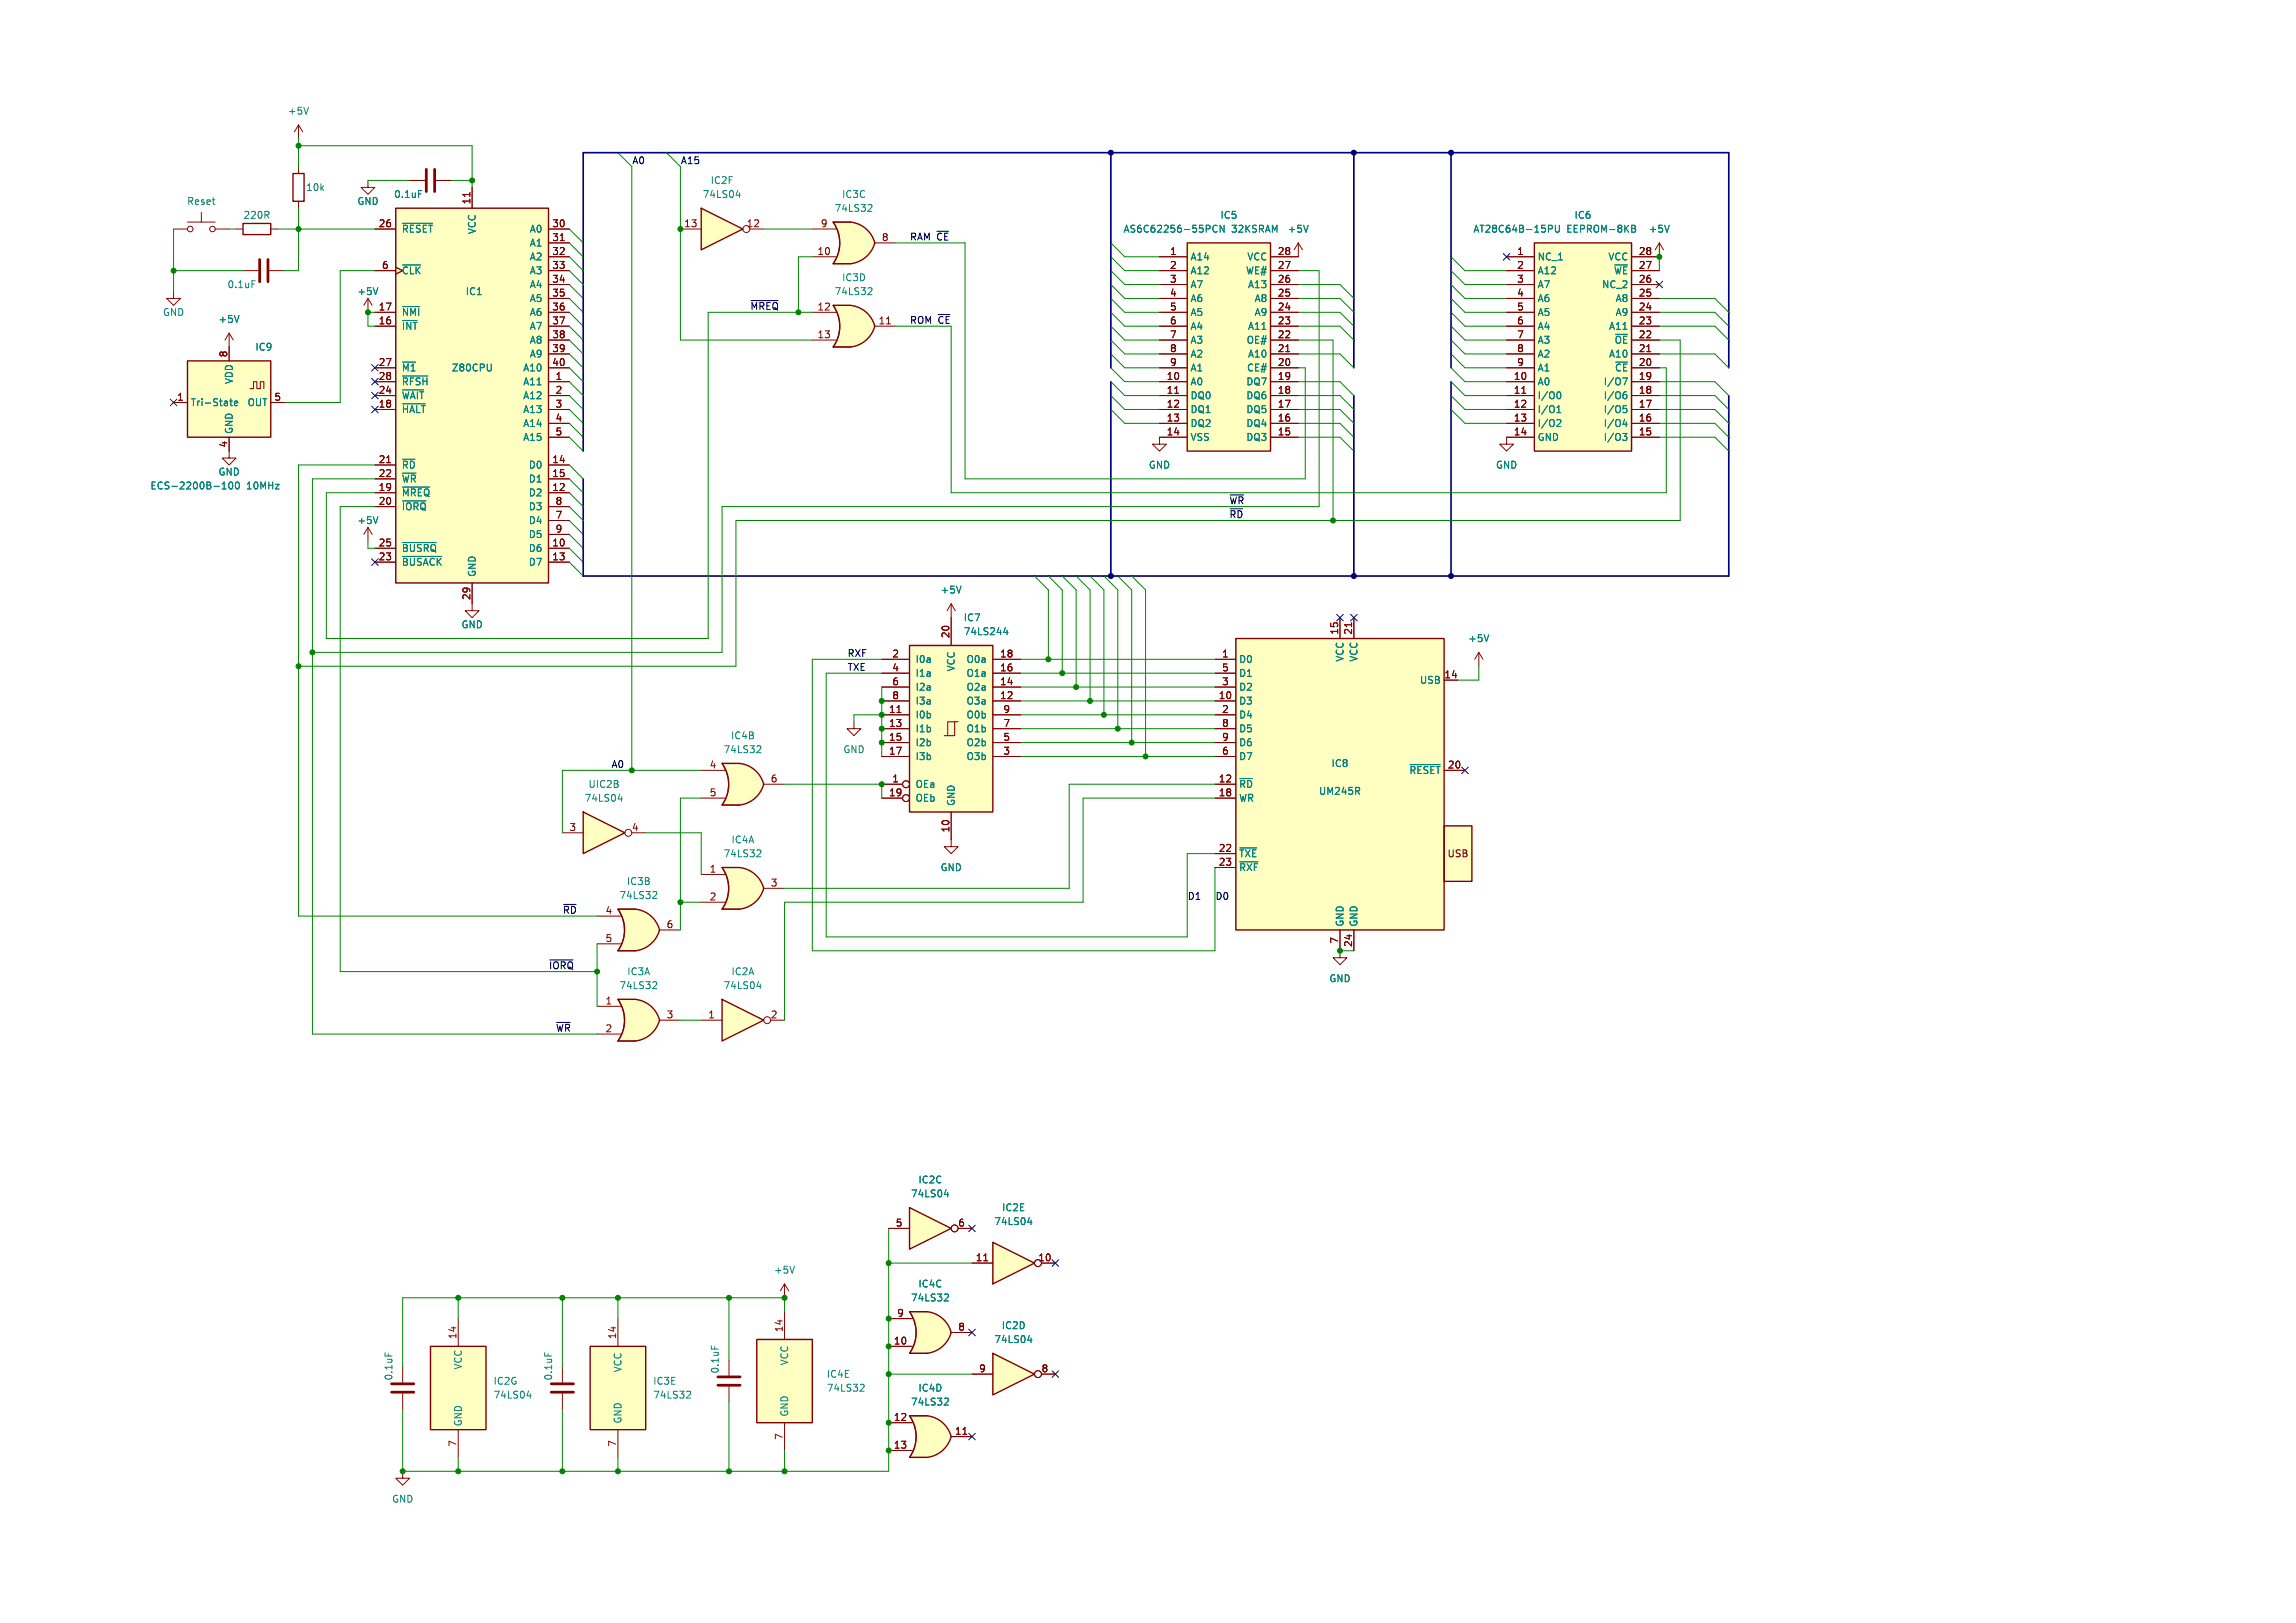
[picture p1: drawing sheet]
<svg xmlns="http://www.w3.org/2000/svg" width="420mm" height="297mm" viewBox="0 0 420 297" stroke-linecap="round" stroke-linejoin="round" font-family="sans-serif">
<defs><g id="words">
<g font-size="1.8" fill="#008484">
<text x="52.6" y="21.2">+5V</text>
<text x="55.9" y="35.2">10k</text>
<text x="129.9" y="33.9">IC2F</text>
<text x="34.1" y="37.7">Reset</text>
<text x="44.4" y="40.2">220R</text>
<text x="65.3" y="37.7">GND</text>
<text x="72" y="36.4">0.1uF</text>
<text x="128.4" y="36.4">74LS04</text>
<text x="152.6" y="39">74LS32</text>
<text x="153.9" y="36.4">IC3C</text>
<text x="223.1" y="40.2">IC5</text>
<text x="287.9" y="40.2">IC6</text>
<text x="73.4" y="42.8">~{RESET}</text>
<text x="87.2" y="42.9" transform="rotate(-90 87.2 42.9)">VCC</text>
<text x="96.8" y="42.8">A0</text>
<text x="96.8" y="45.3">A1</text>
<text x="96.8" y="47.9">A2</text>
<text x="205.4" y="42.8">AS6C62256-55PCN</text>
<text x="217.7" y="47.9">A14</text>
<text x="225.3" y="42.8">32KSRAM</text>
<text x="228.1" y="47.9">VCC</text>
<text x="235.5" y="42.8">+5V</text>
<text x="269.4" y="42.8">AT28C64B-15PU</text>
<text x="281.2" y="47.9">NC_1</text>
<text x="286.6" y="42.8">EEPROM-8KB</text>
<text x="294.1" y="47.9">VCC</text>
<text x="301.5" y="42.8">+5V</text>
<text x="41.5" y="52.9">0.1uF</text>
<text x="73.4" y="50.4">~{CLK}</text>
<text x="96.8" y="50.4">A3</text>
<text x="96.8" y="52.9">A4</text>
<text x="153.9" y="51.7">IC3D</text>
<text x="217.7" y="50.4">A12</text>
<text x="217.7" y="52.9">A7</text>
<text x="227.8" y="50.4">WE#</text>
<text x="228.2" y="52.9">A13</text>
<text x="281.2" y="50.4">A12</text>
<text x="281.2" y="52.9">A7</text>
<text x="293" y="52.9">NC_2</text>
<text x="295.1" y="50.4">~{WE}</text>
<text x="29.7" y="58">GND</text>
<text x="39.9" y="59.3">+5V</text>
<text x="65.3" y="54.2">+5V</text>
<text x="73.4" y="58">~{NMI}</text>
<text x="85.1" y="54.2">IC1</text>
<text x="96.8" y="55.5">A5</text>
<text x="96.8" y="58">A6</text>
<text x="152.6" y="54.2">74LS32</text>
<text x="217.7" y="55.5">A6</text>
<text x="217.7" y="58">A5</text>
<text x="229.4" y="58">A9</text>
<text x="229.4" y="55.5">A8</text>
<text x="281.2" y="55.5">A6</text>
<text x="281.2" y="58">A5</text>
<text x="295.4" y="58">A9</text>
<text x="295.4" y="55.5">A8</text>
<text x="46.6" y="64.4">IC9</text>
<text x="73.4" y="60.6">~{INT}</text>
<text x="96.8" y="60.6">A7</text>
<text x="96.8" y="63.1">A8</text>
<text x="96.8" y="65.6">A9</text>
<text x="217.7" y="60.6">A4</text>
<text x="217.7" y="63.1">A3</text>
<text x="217.7" y="65.6">A2</text>
<text x="227.9" y="63.1">OE#</text>
<text x="228.2" y="65.6">A10</text>
<text x="228.2" y="60.6">A11</text>
<text x="281.2" y="60.6">A4</text>
<text x="281.2" y="63.1">A3</text>
<text x="281.2" y="65.6">A2</text>
<text x="294.2" y="65.6">A10</text>
<text x="294.2" y="60.6">A11</text>
<text x="295.3" y="63.1">~{OE}</text>
<text x="42.8" y="70.4" transform="rotate(-90 42.8 70.4)">VDD</text>
<text x="73.4" y="68.2">~{M1}</text>
<text x="73.4" y="70.7">~{RFSH}</text>
<text x="82.6" y="68.2">Z80CPU</text>
<text x="95.6" y="70.7">A11</text>
<text x="95.6" y="68.2">A10</text>
<text x="217.7" y="70.7">A0</text>
<text x="217.7" y="68.2">A1</text>
<text x="227.9" y="70.7">DQ7</text>
<text x="228" y="68.2">CE#</text>
<text x="281.2" y="70.7">A0</text>
<text x="281.2" y="68.2">A1</text>
<text x="293.3" y="70.7">I/O7</text>
<text x="295.3" y="68.2">~{CE}</text>
<text x="34.8" y="74.5">Tri-State</text>
<text x="45.2" y="74.5">OUT</text>
<text x="73.4" y="75.8">~{HALT}</text>
<text x="73.4" y="73.3">~{WAIT}</text>
<text x="95.6" y="73.3">A12</text>
<text x="95.6" y="75.8">A13</text>
<text x="217.7" y="73.3">DQ0</text>
<text x="217.7" y="75.8">DQ1</text>
<text x="227.9" y="75.8">DQ5</text>
<text x="227.9" y="73.3">DQ6</text>
<text x="281.2" y="73.3">I/O0</text>
<text x="281.2" y="75.8">I/O1</text>
<text x="293.3" y="75.8">I/O5</text>
<text x="293.3" y="73.3">I/O6</text>
<text x="42.8" y="79.5" transform="rotate(-90 42.8 79.5)">GND</text>
<text x="95.6" y="78.3">A14</text>
<text x="95.6" y="80.9">A15</text>
<text x="217.7" y="78.3">DQ2</text>
<text x="217.7" y="80.9">VSS</text>
<text x="227.9" y="80.9">DQ3</text>
<text x="227.9" y="78.3">DQ4</text>
<text x="281.2" y="78.3">I/O2</text>
<text x="281.2" y="80.9">GND</text>
<text x="293.3" y="80.9">I/O3</text>
<text x="293.3" y="78.3">I/O4</text>
<text x="27.4" y="89.8">ECS-2200B-100</text>
<text x="39.9" y="87.2">GND</text>
<text x="45.1" y="89.8">10MHz</text>
<text x="73.4" y="86">~{RD}</text>
<text x="73.4" y="88.5">~{WR}</text>
<text x="96.6" y="86">D0</text>
<text x="96.6" y="88.5">D1</text>
<text x="210.1" y="86">GND</text>
<text x="273.6" y="86">GND</text>
<text x="73.4" y="91">~{MREQ}</text>
<text x="73.4" y="93.6">~{IORQ}</text>
<text x="96.6" y="91">D2</text>
<text x="96.6" y="93.6">D3</text>
<text x="65.3" y="96.1">+5V</text>
<text x="73.4" y="101.2">~{BUSRQ}</text>
<text x="96.6" y="101.2">D6</text>
<text x="96.6" y="96.1">D4</text>
<text x="96.6" y="98.7">D5</text>
<text x="73.4" y="103.7">~{BUSACK}</text>
<text x="87.2" y="105.7" transform="rotate(-90 87.2 105.7)">GND</text>
<text x="96.6" y="103.7">D7</text>
<text x="172" y="108.8">+5V</text>
<text x="176.2" y="113.9">IC7</text>
<text x="84.3" y="115.2">GND</text>
<text x="176.2" y="116.4">74LS244</text>
<text x="268.5" y="117.7">+5V</text>
<text x="167.4" y="121.5">I0a</text>
<text x="167.4" y="124.1">I1a</text>
<text x="174.9" y="123" transform="rotate(-90 174.9 123)">VCC</text>
<text x="176.7" y="124.1">O1a</text>
<text x="176.7" y="121.5">O0a</text>
<text x="226.6" y="121.5">D0</text>
<text x="226.6" y="124.1">D1</text>
<text x="246" y="121.2" transform="rotate(-90 246 121.2)">VCC</text>
<text x="248.5" y="121.2" transform="rotate(-90 248.5 121.2)">VCC</text>
<text x="259.6" y="125.3">USB</text>
<text x="167.4" y="131.7">I0b</text>
<text x="167.4" y="126.6">I2a</text>
<text x="167.4" y="129.1">I3a</text>
<text x="176.7" y="129.1">O3a</text>
<text x="176.7" y="126.6">O2a</text>
<text x="176.7" y="131.7">O0b</text>
<text x="226.6" y="129.1">D3</text>
<text x="226.6" y="131.7">D4</text>
<text x="226.6" y="126.6">D2</text>
<text x="133.6" y="135.5">IC4B</text>
<text x="167.4" y="134.2">I1b</text>
<text x="167.4" y="136.8">I2b</text>
<text x="176.7" y="136.8">O2b</text>
<text x="176.7" y="134.2">O1b</text>
<text x="226.6" y="134.2">D5</text>
<text x="226.6" y="136.8">D6</text>
<text x="132.3" y="138">74LS32</text>
<text x="154.2" y="138">GND</text>
<text x="167.4" y="139.3">I3b</text>
<text x="176.7" y="139.3">O3b</text>
<text x="226.6" y="139.3">D7</text>
<text x="243.5" y="140.6">IC8</text>
<text x="257.7" y="141.8">~{RESET}</text>
<text x="106.9" y="146.9">74LS04</text>
<text x="107.5" y="144.4">UIC2B</text>
<text x="167.4" y="144.4">OEa</text>
<text x="167.4" y="146.9">OEb</text>
<text x="174.9" y="147.6" transform="rotate(-90 174.9 147.6)">GND</text>
<text x="226.6" y="144.4">~{RD}</text>
<text x="226.6" y="146.9">WR</text>
<text x="241.2" y="145.6">UM245R</text>
<text x="133.7" y="154.5">IC4A</text>
<text x="132.3" y="157.1">74LS32</text>
<text x="172" y="159.6">GND</text>
<text x="226.6" y="157.1">~{TXE}</text>
<text x="226.6" y="159.6">~{RXF}</text>
<text x="113.2" y="164.7">74LS32</text>
<text x="114.6" y="162.2">IC3B</text>
<text x="246" y="169.7" transform="rotate(-90 246 169.7)">GND</text>
<text x="248.5" y="169.7" transform="rotate(-90 248.5 169.7)">GND</text>
<text x="114.7" y="178.7">IC3A</text>
<text x="133.7" y="178.7">IC2A</text>
<text x="243.1" y="179.9">GND</text>
<text x="113.2" y="181.2">74LS32</text>
<text x="132.3" y="181.2">74LS04</text>
<text x="166.5" y="219.3">74LS04</text>
<text x="167.9" y="216.8">IC2C</text>
<text x="183.2" y="221.8">IC2E</text>
<text x="181.8" y="224.4">74LS04</text>
<text x="141.5" y="233.3">+5V</text>
<text x="166.5" y="238.4">74LS32</text>
<text x="167.9" y="235.8">IC4C</text>
<text x="181.8" y="246">74LS04</text>
<text x="183.1" y="243.4">IC2D</text>
<text x="84.7" y="250.7" transform="rotate(-90 84.7 250.7)">VCC</text>
<text x="113.9" y="251.2" transform="rotate(-90 113.9 251.2)">VCC</text>
<text x="131.7" y="251.5" transform="rotate(-90 131.7 251.5)">0.1uF</text>
<text x="144.4" y="250" transform="rotate(-90 144.4 250)">VCC</text>
<text x="72" y="252.7" transform="rotate(-90 72 252.7)">0.1uF</text>
<text x="90.2" y="253.6">IC2G</text>
<text x="90.2" y="256.1">74LS04</text>
<text x="101.2" y="252.7" transform="rotate(-90 101.2 252.7)">0.1uF</text>
<text x="119.4" y="253.6">IC3E</text>
<text x="119.4" y="256.1">74LS32</text>
<text x="151.1" y="252.3">IC4E</text>
<text x="151.1" y="254.9">74LS32</text>
<text x="166.5" y="257.4">74LS32</text>
<text x="167.9" y="254.9">IC4D</text>
<text x="84.7" y="261.1" transform="rotate(-90 84.7 261.1)">GND</text>
<text x="113.9" y="260.6" transform="rotate(-90 113.9 260.6)">GND</text>
<text x="144.4" y="259.3" transform="rotate(-90 144.4 259.3)">GND</text>
<text x="71.6" y="275.2">GND</text>
</g>
<g font-size="1.8">
<text x="115.6" y="30.1">A0</text>
<text x="124.5" y="30.1">A15</text>
<text x="166.4" y="44.1">RAM ~{CE}</text>
<text x="137.2" y="56.8">~{MREQ}</text>
<text x="166.4" y="59.3">ROM ~{CE}</text>
<text x="224.8" y="92.4">~{WR}</text>
<text x="224.8" y="94.9">~{RD}</text>
<text x="154.9" y="122.8">TXE</text>
<text x="154.9" y="120.3">RXF</text>
<text x="111.8" y="140.6">A0</text>
<text x="102.9" y="167.3">~{RD}</text>
<text x="217.2" y="164.8">D1</text>
<text x="222.2" y="164.8">D0</text>
<text x="100.3" y="177.5">~{IORQ}</text>
<text x="101.6" y="188.9">~{WR}</text>
</g>
<g font-size="1.8" fill="#840000">
<text x="69.2" y="41.7">26</text>
<text x="86.1" y="37.5" transform="rotate(-90 86.1 37.5)">11</text>
<text x="100.9" y="41.7">30</text>
<text x="125.1" y="41.7">13</text>
<text x="136.5" y="41.7">12</text>
<text x="150" y="41.7">9</text>
<text x="100.9" y="44.2">31</text>
<text x="100.9" y="46.7">32</text>
<text x="149.4" y="46.7">10</text>
<text x="161.2" y="44.2">8</text>
<text x="213.9" y="46.7">1</text>
<text x="233.6" y="46.7">28</text>
<text x="277.4" y="46.7">1</text>
<text x="299.7" y="46.7">28</text>
<text x="69.8" y="49.3">6</text>
<text x="100.9" y="49.3">33</text>
<text x="100.9" y="51.8">34</text>
<text x="213.9" y="49.3">2</text>
<text x="213.9" y="51.8">3</text>
<text x="233.6" y="51.8">26</text>
<text x="233.6" y="49.3">27</text>
<text x="277.4" y="49.3">2</text>
<text x="277.4" y="51.8">3</text>
<text x="299.7" y="51.8">26</text>
<text x="299.7" y="49.3">27</text>
<text x="69.2" y="59.4">16</text>
<text x="69.2" y="56.9">17</text>
<text x="100.9" y="54.4">35</text>
<text x="100.9" y="56.9">36</text>
<text x="100.9" y="59.4">37</text>
<text x="149.4" y="56.9">12</text>
<text x="160.6" y="59.4">11</text>
<text x="213.9" y="54.4">4</text>
<text x="213.9" y="56.9">5</text>
<text x="213.9" y="59.4">6</text>
<text x="233.6" y="59.4">23</text>
<text x="233.6" y="56.9">24</text>
<text x="233.6" y="54.4">25</text>
<text x="277.4" y="54.4">4</text>
<text x="277.4" y="56.9">5</text>
<text x="277.4" y="59.4">6</text>
<text x="299.7" y="59.4">23</text>
<text x="299.7" y="56.9">24</text>
<text x="299.7" y="54.4">25</text>
<text x="41.7" y="65.5" transform="rotate(-90 41.7 65.5)">8</text>
<text x="100.9" y="62">38</text>
<text x="100.9" y="64.5">39</text>
<text x="149.4" y="62">13</text>
<text x="213.9" y="62">7</text>
<text x="213.9" y="64.5">8</text>
<text x="233.6" y="64.5">21</text>
<text x="233.6" y="62">22</text>
<text x="277.4" y="62">7</text>
<text x="277.4" y="64.5">8</text>
<text x="299.7" y="64.5">21</text>
<text x="299.7" y="62">22</text>
<text x="69.2" y="67.1">27</text>
<text x="69.2" y="69.6">28</text>
<text x="100.9" y="67.1">40</text>
<text x="101.5" y="69.6">1</text>
<text x="213.3" y="69.6">10</text>
<text x="213.9" y="67.1">9</text>
<text x="233.6" y="69.6">19</text>
<text x="233.6" y="67.1">20</text>
<text x="276.8" y="69.6">10</text>
<text x="277.4" y="67.1">9</text>
<text x="299.7" y="69.6">19</text>
<text x="299.7" y="67.1">20</text>
<text x="32.3" y="73.4">1</text>
<text x="50.1" y="73.4">5</text>
<text x="69.2" y="74.7">18</text>
<text x="69.2" y="72.1">24</text>
<text x="101.5" y="72.1">2</text>
<text x="101.5" y="74.7">3</text>
<text x="101.5" y="77.2">4</text>
<text x="213.3" y="72.1">11</text>
<text x="213.3" y="74.7">12</text>
<text x="213.3" y="77.2">13</text>
<text x="233.6" y="77.2">16</text>
<text x="233.6" y="74.7">17</text>
<text x="233.6" y="72.1">18</text>
<text x="276.8" y="72.1">11</text>
<text x="276.8" y="74.7">12</text>
<text x="276.8" y="77.2">13</text>
<text x="299.7" y="77.2">16</text>
<text x="299.7" y="74.7">17</text>
<text x="299.7" y="72.1">18</text>
<text x="41.7" y="82" transform="rotate(-90 41.7 82)">4</text>
<text x="101.5" y="79.8">5</text>
<text x="213.3" y="79.8">14</text>
<text x="233.6" y="79.8">15</text>
<text x="276.8" y="79.8">14</text>
<text x="299.7" y="79.8">15</text>
<text x="69.2" y="89.9">19</text>
<text x="69.2" y="84.8">21</text>
<text x="69.2" y="87.4">22</text>
<text x="100.9" y="89.9">12</text>
<text x="100.9" y="84.8">14</text>
<text x="100.9" y="87.4">15</text>
<text x="69.2" y="92.5">20</text>
<text x="101.5" y="95">7</text>
<text x="101.5" y="92.5">8</text>
<text x="69.2" y="100.1">25</text>
<text x="100.9" y="100.1">10</text>
<text x="101.5" y="97.5">9</text>
<text x="69.2" y="102.6">23</text>
<text x="100.9" y="102.6">13</text>
<text x="86.1" y="109.9" transform="rotate(-90 86.1 109.9)">29</text>
<text x="173.7" y="116.9" transform="rotate(-90 173.7 116.9)">20</text>
<text x="244.9" y="116.2" transform="rotate(-90 244.9 116.2)">15</text>
<text x="247.4" y="116.2" transform="rotate(-90 247.4 116.2)">21</text>
<text x="163.1" y="120.4">2</text>
<text x="163.1" y="122.9">4</text>
<text x="163.1" y="125.5">6</text>
<text x="182.8" y="125.5">14</text>
<text x="182.8" y="122.9">16</text>
<text x="182.8" y="120.4">18</text>
<text x="223.4" y="120.4">1</text>
<text x="223.4" y="125.5">3</text>
<text x="223.4" y="122.9">5</text>
<text x="264.1" y="124.2">14</text>
<text x="162.5" y="130.6">11</text>
<text x="163.1" y="128">8</text>
<text x="182.8" y="128">12</text>
<text x="183.4" y="130.6">9</text>
<text x="222.8" y="128">10</text>
<text x="223.4" y="130.6">2</text>
<text x="162.5" y="133.1">13</text>
<text x="162.5" y="135.6">15</text>
<text x="183.4" y="135.6">5</text>
<text x="183.4" y="133.1">7</text>
<text x="223.4" y="133.1">8</text>
<text x="223.4" y="135.6">9</text>
<text x="129.7" y="140.7">4</text>
<text x="140.9" y="143.3">6</text>
<text x="162.5" y="138.2">17</text>
<text x="163.1" y="143.3">1</text>
<text x="183.4" y="138.2">3</text>
<text x="222.8" y="143.3">12</text>
<text x="223.4" y="138.2">6</text>
<text x="264.8" y="140.7">20</text>
<text x="129.7" y="145.8">5</text>
<text x="162.5" y="145.8">19</text>
<text x="222.8" y="145.8">18</text>
<text x="104.1" y="152.1">3</text>
<text x="115.5" y="152.1">4</text>
<text x="173.7" y="152.4" transform="rotate(-90 173.7 152.4)">10</text>
<text x="222.8" y="156">22</text>
<text x="129.7" y="159.8">1</text>
<text x="222.8" y="158.5">23</text>
<text x="264.7" y="157.1">USB</text>
<text x="110.7" y="167.4">4</text>
<text x="129.7" y="164.8">2</text>
<text x="140.9" y="162.3">3</text>
<text x="110.7" y="172.5">5</text>
<text x="121.8" y="169.9">6</text>
<text x="244.9" y="172.8" transform="rotate(-90 244.9 172.8)">7</text>
<text x="247.4" y="173.4" transform="rotate(-90 247.4 173.4)">24</text>
<text x="110.7" y="183.9">1</text>
<text x="110.7" y="189">2</text>
<text x="121.8" y="186.4">3</text>
<text x="129.5" y="186.4">1</text>
<text x="140.9" y="186.4">2</text>
<text x="163.8" y="224.5">5</text>
<text x="175.2" y="224.5">6</text>
<text x="178.4" y="230.9">11</text>
<text x="189.8" y="230.9">10</text>
<text x="83.6" y="245.2" transform="rotate(-90 83.6 245.2)">14</text>
<text x="112.8" y="245.2" transform="rotate(-90 112.8 245.2)">14</text>
<text x="143.3" y="243.9" transform="rotate(-90 143.3 243.9)">14</text>
<text x="164" y="241">9</text>
<text x="175.2" y="243.6">8</text>
<text x="163.4" y="246.1">10</text>
<text x="179" y="251.2">9</text>
<text x="190.4" y="251.2">8</text>
<text x="143.3" y="263.6" transform="rotate(-90 143.3 263.6)">7</text>
<text x="163.4" y="260.1">12</text>
<text x="174.6" y="262.6">11</text>
<text x="83.6" y="264.9" transform="rotate(-90 83.6 264.9)">7</text>
<text x="112.8" y="264.9" transform="rotate(-90 112.8 264.9)">7</text>
<text x="163.4" y="265.2">13</text>
</g>
</g></defs>
<path d="M0 0h420v297h-420z" fill="#fff" stroke="#fff" stroke-width=".18"/>
<g fill="#ffffc2" stroke="#ffffc2" stroke-width=".18">
<path d="M166.4 118.1h15.2v30.5h-15.2z"/>
<path d="M115.6 185.3l5 1.4a5.2 5.2 0 0 1-4.4 3.8z"/>
</g>
<g fill="none" stroke="#840000" stroke-width=".18">
<path d="M74.9 33h2.8M79.8 33h2.7M212.1 80v1.3h1.3l-1.3 1.3-1.3-1.3h1.3M174 113v5.1M156.2 132.1v1.3h1.3l-1.3 1.2-1.3-1.2h1.3M161.3 130.8h5.1M161.3 128.3h5.1M161.3 133.4h5.1M161.3 125.7h5.1M161.3 135.9h5.1M161.3 123.2h5.1M161.3 138.4h5.1"/>
<path d="M161.3 120.7h5.1M164.1 130.4h.7M174.6 132.1h-1.2v2.5M175.3 132.1h-.7v2.5h-1.9M181.6 130.8h5.1M181.6 128.3h5.1M181.6 133.4h5.1M181.6 125.7h5.1M181.6 135.9h5.1M181.6 123.2h5.1M181.6 138.4h5.1M181.6 120.7h5.1"/>
<path d="M161.3 143.5h3.8M161.3 146.1h3.8M174 148.6v6.3h1.3l-1.3 1.3-1.3-1.3h1.3"/>
<circle cx="165.7" cy="146" r=".63"/>
<circle cx="165.7" cy="143.5" r=".63"/>
</g>
<path d="M166.4 118.1h15.2v30.5h-15.2z" fill="none" stroke="#840000" stroke-width=".25"/>
<path d="M76.6 34.9h.6M183.9 114.8l-.3 .9h.8M184.2 115.3v.8" fill="none" stroke="#008484" stroke-width=".18"/>
<path d="M78 31v4.1M79.5 31v4.1" fill="none" stroke="#840000" stroke-width=".51"/>
<path d="M113 190.5h3.2M113 182.9h3.2" fill="none" stroke="#ffffc2" stroke-width=".18"/>
<path d="M113 182.9h3.2v7.6h-3.2a6.7 6.7 0 0 0 0-7.6z" fill="#ffffc2"/>
<path d="M116.2 182.9a5.1 5.1 0 0 1 4.4 3.8l-4.9 1.3z" fill="#ffffc2" stroke="#ffffc2" stroke-width=".18"/>
<path d="M53.6 31.8h2v5h-2zM116.2 182.9h-3.2a6.6 6.6 0 0 1 0 7.6h3.2M116.2 182.9a5.1 5.1 0 0 1 4.4 3.8 5.2 5.2 0 0 1-4.4 3.8" fill="none" stroke="#840000" stroke-width=".25"/>
<path d="M54.6 30.5v1.3M54.6 36.8v1.3M67.3 33v1.3h1.3l-1.3 1.3-1.3-1.3h1.3M67.3 54.6l-.8 1.3M67.3 54.6v2.6M67.3 54.6l.8 1.3M109.2 184.2h4.3M109.2 189.2h4.3M116.2 182.9h-3.2a6.6 6.6 0 0 1 0 7.6h3.2M120.6 186.7h3.9M73.7 269.2v1.3h1.2l-1.2 1.3-1.3-1.3h1.3" fill="none" stroke="#840000" stroke-width=".18"/>
<path d="M69.1 52.6l-.4 1.3M119.6 179.6l.4 .1 .1 .3-.8 .9h.8" fill="none" stroke="#008484" stroke-width=".18"/>
<path d="M128.3 38.1l7.6 3.8-7.6 3.8z" fill="#ffffc2"/>
<path d="M128.3 38.1l7.6 3.8-7.6 3.8zM226.1 116.8h38.1v53.4h-38.1zM264.2 151.1h5v10.2h-5z" fill="none" stroke="#840000" stroke-width=".25"/>
<g fill="none" stroke="#840000" stroke-width=".18">
<path d="M124.5 41.9h3.8M137.2 41.9h2.5M86.4 110.5v1.3h1.2l-1.2 1.2-1.3-1.2h1.3M245.1 113v3.8M247.2 114v.7M247.6 113v3.8M270.5 119.4l-.8 1.3M270.5 119.4v2.5M270.5 119.4l.8 1.3M222.2 120.7h3.9M222.2 128.3h3.9M222.2 130.8h3.9"/>
<path d="M222.2 125.7h3.9M222.2 123.2h3.9M222.2 138.4h3.9M222.2 133.4h3.9M222.2 135.9h3.9M264.2 124.5h2.5M222.2 143.5h3.9M222.2 146.1h3.9M222.2 156.2h3.9M222.2 158.8h3.9M264.2 141h3.8M245.1 170.2v5.1h1.3l-1.3 1.2-1.3-1.2h1.3"/>
<path d="M247.6 170.2v3.8"/>
<circle cx="136.5" cy="41.9" r=".63"/>
</g>
<path d="M134.7 35.7h.7M135.3 35.3v.8M272.3 116.1l-.4 1.3M257.9 139.9h5.5M226.8 142.5h2.3M226.8 155.2h3.1M226.8 157.7h3.3M248.3 144.8l.4 .6M248.6 144.2v.4" fill="none" stroke="#008484" stroke-width=".18"/>
<g fill="#ffffc2" stroke="#ffffc2" stroke-width=".18">
<path d="M226.1 116.8h38.1v53.4h-38.1z"/>
<path d="M264.2 151.1h5v10.2h-5z"/>
<path d="M134.7 142.2l5 1.3a5.2 5.2 0 0 1-4.4 3.8z"/>
</g>
<path d="M132.1 139.7h3.2M132.1 147.3h3.2" fill="none" stroke="#ffffc2" stroke-width=".18"/>
<path d="M132.1 139.7h3.2v7.6h-3.2a6.7 6.7 0 0 0 0-7.6z" fill="#ffffc2"/>
<g fill="#ffffc2" stroke="#ffffc2" stroke-width=".18">
<path d="M135.3 139.7a5.1 5.1 0 0 1 4.4 3.8l-5 1.3z"/>
<path d="M134.7 161.2l5 1.4a5.2 5.2 0 0 1-4.4 3.8z"/>
</g>
<path d="M132.1 139.7h3.2a5.1 5.1 0 0 1 4.4 3.8 5.2 5.2 0 0 1-4.4 3.8h-3.2a6.6 6.6 0 0 0 0-7.6z" fill="none" stroke="#840000" stroke-width=".25"/>
<path d="M135.3 139.7h-3.2a6.6 6.6 0 0 1 0 7.6h3.2M128.3 141h4.3M128.3 146.1h4.3M139.7 143.5h3.8" fill="none" stroke="#840000" stroke-width=".18"/>
<path d="M138.6 136.5h.5l.1 .3-.8 .9h.8" fill="none" stroke="#008484" stroke-width=".18"/>
<path d="M132.1 158.8h3.2M132.1 166.4h3.2" fill="none" stroke="#ffffc2" stroke-width=".18"/>
<path d="M132.1 158.8h3.2v7.6h-3.2a6.7 6.7 0 0 0 0-7.6z" fill="#ffffc2"/>
<g fill="#ffffc2" stroke="#ffffc2" stroke-width=".18">
<path d="M135.3 158.8a5.1 5.1 0 0 1 4.4 3.8l-5 1.3z"/>
<path d="M115.6 168.8l5 1.4a5.2 5.2 0 0 1-4.4 3.8z"/>
</g>
<path d="M132.1 158.8h3.2a5.1 5.1 0 0 1 4.4 3.8 5.2 5.2 0 0 1-4.4 3.8h-3.2a6.6 6.6 0 0 0 0-7.6z" fill="none" stroke="#840000" stroke-width=".25"/>
<path d="M135.3 158.8h-3.2a6.6 6.6 0 0 1 0 7.6h3.2M128.3 160h4.3M128.3 165.1h4.3M139.7 162.6h3.8" fill="none" stroke="#840000" stroke-width=".18"/>
<path d="M138.6 155.5l.5 .1 .1 .3-.8 .9h.8" fill="none" stroke="#008484" stroke-width=".18"/>
<path d="M113 174h3.2M113 166.4h3.2" fill="none" stroke="#ffffc2" stroke-width=".18"/>
<path d="M113 166.4h3.2v7.6h-3.2a6.7 6.7 0 0 0 0-7.6z" fill="#ffffc2"/>
<g fill="#ffffc2" stroke="#ffffc2" stroke-width=".18">
<path d="M116.2 166.4a5.1 5.1 0 0 1 4.4 3.8l-4.9 1.3z"/>
<path d="M217.2 44.5h15.2v38.1h-15.2z"/>
<path d="M280.7 44.5h17.7v38.1h-17.7z"/>
<path d="M155 43.1l5 1.4a5.2 5.2 0 0 1-4.4 3.8z"/>
</g>
<path d="M217.2 44.5h15.2v38.1h-15.2zM280.7 44.5h17.7v38.1h-17.7zM116.2 166.4h-3.2a6.6 6.6 0 0 1 0 7.6h3.2M116.2 166.4a5.1 5.1 0 0 1 4.4 3.8 5.2 5.2 0 0 1-4.4 3.8" fill="none" stroke="#840000" stroke-width=".25"/>
<g fill="none" stroke="#840000" stroke-width=".18">
<path d="M212.1 47h5.1M212.1 49.5h5.1M212.1 59.7h5.1M212.1 57.2h5.1M212.1 54.6h5.1M212.1 52.1h5.1M232.4 49.5h5.1M232.4 59.7h5.1M232.4 57.2h5.1M232.4 54.6h5.1M232.4 52.1h5.1M237.5 44.5l-.8 1.2"/>
<path d="M237.5 44.5v2.5h-5.1M237.5 44.5l.8 1.2M275.6 47h5.1M275.6 49.5h5.1M275.6 59.7h5.1M275.6 57.2h5.1M275.6 54.6h5.1M275.6 52.1h5.1M298.4 47h5.1M298.4 49.5h5.1M298.4 59.7h5.1M298.4 57.2h5.1"/>
<path d="M298.4 54.6h5.1M298.4 52.1h5.1M212.1 69.9h5.1M212.1 72.4h5.1M212.1 74.9h5.1M212.1 77.5h5.1M212.1 67.3h5.1M212.1 64.8h5.1M212.1 62.2h5.1M214.9 72h.7M232.4 69.9h5.1M232.4 72.4h5.1"/>
<path d="M232.4 74.9h5.1M232.4 77.5h5.1M232.4 67.3h5.1M232.4 64.8h5.1M232.4 62.2h5.1M235.2 64.4h.7M275.6 69.9h5.1M275.6 72.4h5.1M275.6 74.9h5.1M275.6 77.5h5.1M275.6 67.3h5.1M275.6 64.8h5.1"/>
<path d="M275.6 62.2h5.1M278.4 72h.7M298.4 69.9h5.1M298.4 72.4h5.1M298.4 74.9h5.1M298.4 77.5h5.1M298.4 67.3h5.1M298.4 64.8h5.1M298.4 62.2h5.1M301.2 64.4h.8M212.1 80h5.1M232.4 80h5.1"/>
<path d="M280.7 80h-5.1v1.3h1.3l-1.3 1.3-1.3-1.3h1.3M298.4 80h5.1M174 110.5l-.8 1.3M174 110.5v2.5M174 110.5l.8 1.3M109.2 167.6h4.3M109.2 172.7h4.3M116.2 166.4h-3.2a6.6 6.6 0 0 1 0 7.6h3.2M120.6 170.2h3.9"/>
</g>
<g fill="none" stroke="#008484" stroke-width=".18">
<path d="M222.6 41.3a.6 .6 0 0 0-.8 .5 .6 .6 0 0 0 .6 .7l.2-.1M223.9 41.2v1.3l-.7-1.3v1.3M239.3 41.2l-.4 1.3M283.2 41.2h.5l.3 .3-.2 .3-.6 .1M284.5 41.2v1l.3 .3h.2l.2-.3v-1M298.5 41.2l.6 .1v.3l-.2 .2M298.5 41.8h.4M298.9 41.8l.3 .3-.1 .3-.6 .1M284.8 75.5h.7M284.8 74.6l.3-.4v1.3M285 71.8l.1-.1a.68 .68 0 0 1 .4 .6 .68 .68 0 0 1-.4 .7l-.1-.1M285 76.8h.4l.1 .3-.8 .9h.8"/>
<path d="M296.8 79.3h.8l-.4 .5 .3 .1 .1 .4-.2 .3h-.4M296.8 69.2h.9l-.6 1.2M296.9 74.2h.6M297.1 74.7h.3l.2 .3-.1 .4-.4 .1M297.1 72.2h.4l.1 .2-.1 .4-.4 .2M297.2 76.7l-.3 .9h.8M297.5 71.7l-.4 .1M297.5 77.2v.8M175.8 107.3l-.4 1.2M119.6 163.1l.4 .1 .1 .3-.8 .9h.8"/>
</g>
<path d="M152.4 48.3h3.2M152.4 40.6h3.2" fill="none" stroke="#ffffc2" stroke-width=".18"/>
<path d="M152.4 40.6h3.2v7.7h-3.2a6.7 6.7 0 0 0 0-7.7z" fill="#ffffc2"/>
<g fill="#ffffc2" stroke="#ffffc2" stroke-width=".18">
<path d="M155.6 40.6a5.1 5.1 0 0 1 4.4 3.9l-5 1.3z"/>
<path d="M107.9 246.4h10.2v15.2h-10.2z"/>
<path d="M155 58.3l5 1.4a5.2 5.2 0 0 1-4.4 3.8z"/>
</g>
<path d="M155.6 40.6h-3.2a6.6 6.6 0 0 1 0 7.7h3.2M155.6 40.6a5.1 5.1 0 0 1 4.4 3.9 5.2 5.2 0 0 1-4.4 3.8M107.9 246.4h10.2v15.2h-10.2z" fill="none" stroke="#840000" stroke-width=".25"/>
<path d="M148.6 47h4.3M148.6 41.9h4.3M155.6 40.6h-3.2a6.6 6.6 0 0 1 0 7.7h3.2M160 44.5h3.8M102.9 250.2v2.8M102.9 255v2.8M113 241.3v5.1M113 261.6v5.1" fill="none" stroke="#840000" stroke-width=".18"/>
<path d="M159 37.4l.4 .1 .1 .3-.8 .9h.8M99.6 247.5v.6M125.8 254.6h.4l.1 .3-.8 .9h.8" fill="none" stroke="#008484" stroke-width=".18"/>
<path d="M100.8 253.2h4.1M100.8 254.8h4.1" fill="none" stroke="#840000" stroke-width=".51"/>
<path d="M152.4 55.9h3.2M152.4 63.5h3.2" fill="none" stroke="#ffffc2" stroke-width=".18"/>
<path d="M152.4 55.9h3.2v7.6h-3.2a6.7 6.7 0 0 0 0-7.6z" fill="#ffffc2"/>
<path d="M155.6 55.9a5.1 5.1 0 0 1 4.4 3.8l-5 1.3z" fill="#ffffc2" stroke="#ffffc2" stroke-width=".18"/>
<path d="M155.6 55.9h-3.2a6.6 6.6 0 0 1 0 7.6h3.2M155.6 55.9a5.1 5.1 0 0 1 4.4 3.8 5.2 5.2 0 0 1-4.4 3.8" fill="none" stroke="#840000" stroke-width=".25"/>
<path d="M148.6 57.2h4.3M155.6 55.9h-3.2a6.6 6.6 0 0 1 0 7.6h3.2M160 59.7h3.8M162.2 59.3h.7M148.6 62.2h4.3" fill="none" stroke="#840000" stroke-width=".18"/>
<path d="M159 52.6l.4 .1 .1 .3-.8 .9h.8" fill="none" stroke="#008484" stroke-width=".18"/>
<path d="M106.7 148.6l7.6 3.8-7.6 3.8z" fill="#ffffc2"/>
<path d="M106.7 148.6l7.6 3.8-7.6 3.8z" fill="none" stroke="#840000" stroke-width=".25"/>
<g fill="none" stroke="#840000" stroke-width=".18">
<path d="M102.9 152.4h3.8M115.6 152.4h2.5"/>
<circle cx="114.9" cy="152.4" r=".63"/>
</g>
<path d="M113.1 146.2h.7M113.7 145.8v.8" fill="none" stroke="#008484" stroke-width=".18"/>
<path d="M132.1 182.9l7.6 3.8-7.6 3.8z" fill="#ffffc2"/>
<path d="M132.1 182.9l7.6 3.8-7.6 3.8zM78.7 246.4h10.2v15.2h-10.2z" fill="none" stroke="#840000" stroke-width=".25"/>
<g fill="none" stroke="#840000" stroke-width=".18">
<path d="M303.5 44.5l-.7 1.2M303.5 44.5v2.5M303.5 44.5l.8 1.2M128.3 186.7h3.8M141 186.7h2.5M73.7 250.2v2.8M73.7 255v2.8M83.8 241.3v5.1M83.8 261.6v5.1"/>
<circle cx="140.3" cy="186.7" r=".63"/>
</g>
<path d="M305.3 41.2l-.4 1.3M138.5 180.5h.7M139.1 180.1v.8M70.4 247.5v.6M96.4 255.4h.8M97 255v.8" fill="none" stroke="#008484" stroke-width=".18"/>
<path d="M78.7 246.4h10.2v15.2h-10.2z" fill="#ffffc2" stroke="#ffffc2" stroke-width=".18"/>
<path d="M71.6 253.2h4.1M71.6 254.8h4.1" fill="none" stroke="#840000" stroke-width=".51"/>
<path d="M166.4 221l7.6 3.8-7.6 3.8z" fill="#ffffc2"/>
<path d="M166.4 221l7.6 3.8-7.6 3.8z" fill="none" stroke="#840000" stroke-width=".25"/>
<g fill="none" stroke="#840000" stroke-width=".18">
<path d="M162.6 224.8h3.8M175.3 224.8h2.5"/>
<circle cx="174.6" cy="224.8" r=".63"/>
</g>
<path d="M172.8 218.6h.7M173.4 218.2v.8" fill="none" stroke="#008484" stroke-width=".18"/>
<path d="M181.6 227.3l7.6 3.8-7.6 3.8z" fill="#ffffc2"/>
<path d="M181.6 227.3l7.6 3.8-7.6 3.8z" fill="none" stroke="#840000" stroke-width=".25"/>
<g fill="none" stroke="#840000" stroke-width=".18">
<path d="M143.5 234.9l-.8 1.3M143.5 234.9v2.6M143.5 234.9l.8 1.3M177.8 231.1h3.8M179.9 230.7h.8M190.5 231.1h2.5M133.3 248.9v2.8M133.3 253.7v2.8"/>
<circle cx="189.9" cy="231.1" r=".63"/>
</g>
<path d="M145.3 231.7l-.4 1.3M188 223.7h.8M188.6 223.3v.8M130.1 246.3v.6" fill="none" stroke="#008484" stroke-width=".18"/>
<path d="M131.3 252h4.1M131.3 253.5h4.1" fill="none" stroke="#840000" stroke-width=".51"/>
<path d="M169 261.5l5 1.4a5.2 5.2 0 0 1-4.4 3.8z" fill="#ffffc2" stroke="#ffffc2" stroke-width=".18"/>
<path d="M166.4 259.1h3.1M166.4 266.7h3.1" fill="none" stroke="#ffffc2" stroke-width=".18"/>
<path d="M166.4 259.1h3.1v7.6h-3.1a6.7 6.7 0 0 0 0-7.6z" fill="#ffffc2"/>
<path d="M169.6 259.1a5.1 5.1 0 0 1 4.4 3.8l-5 1.3z" fill="#ffffc2" stroke="#ffffc2" stroke-width=".18"/>
<path d="M169.5 259.1h-3.1a6.6 6.6 0 0 1 0 7.6h3.1M169.6 259.1a5.1 5.1 0 0 1 4.4 3.8 5.2 5.2 0 0 1-4.4 3.8" fill="none" stroke="#840000" stroke-width=".25"/>
<path d="M169.5 259.1h-3.1a6.6 6.6 0 0 1 0 7.6h3.1M162.6 260.3h4.3M162.6 265.4h4.3M174 262.9h3.8M176.1 262.5h.8" fill="none" stroke="#840000" stroke-width=".18"/>
<path d="M172.9 255.8l.5 .1 .1 .3-.8 .9h.8" fill="none" stroke="#008484" stroke-width=".18"/>
<path d="M181.6 247.6l7.6 3.9-7.6 3.8z" fill="#ffffc2"/>
<path d="M181.6 247.6l7.6 3.9-7.6 3.8z" fill="none" stroke="#840000" stroke-width=".25"/>
<g fill="none" stroke="#840000" stroke-width=".18">
<path d="M177.8 251.5h3.8M190.5 251.5h2.5"/>
<circle cx="189.9" cy="251.5" r=".63"/>
</g>
<path d="M188 245.3h.8M188.6 244.8v.9" fill="none" stroke="#008484" stroke-width=".18"/>
<path d="M169 242.5l5 1.3a5.2 5.2 0 0 1-4.4 3.8z" fill="#ffffc2" stroke="#ffffc2" stroke-width=".18"/>
<path d="M166.4 247.6h3.1M166.4 240h3.1" fill="none" stroke="#ffffc2" stroke-width=".18"/>
<path d="M166.4 240h3.1v7.6h-3.1a6.7 6.7 0 0 0 0-7.6z" fill="#ffffc2"/>
<g fill="#ffffc2" stroke="#ffffc2" stroke-width=".18">
<path d="M169.6 240a5.1 5.1 0 0 1 4.4 3.8l-5 1.3z"/>
<path d="M34.3 66h15.2v14h-15.2z"/>
<path d="M138.4 245.1h10.2v15.2h-10.2z"/>
<path d="M72.4 38.1h27.9v68.6h-27.9z"/>
</g>
<path d="M72.4 38.1h27.9v68.6h-27.9zM44.4 40.9h5.1v2h-5.1zM34.3 66h15.2v14h-15.2zM138.4 245.1h10.2v15.2h-10.2zM169.5 240h-3.1a6.6 6.6 0 0 1 0 7.6h3.1M169.6 240a5.1 5.1 0 0 1 4.4 3.8 5.2 5.2 0 0 1-4.4 3.8" fill="none" stroke="#840000" stroke-width=".25"/>
<g fill="none" stroke="#840000" stroke-width=".18">
<path d="M36.8 38.9v1.7M54.6 22.9l-.8 1.2M54.6 22.9v2.5M54.6 22.9l.8 1.2M74.9 33h2.8M79.8 33h2.7M85.9 35.2v.8M86.4 34.3v3.8M31.7 53.3v1.3h1.3l-1.3 1.3-1.2-1.3h1.2M31.7 41.9h2.6M34.3 40.6h5.1M39.4 41.9h2.5"/>
<path d="M43.2 41.9h1.2M44.4 49.5h2.8M49.3 49.5h2.8M49.5 41.9h1.3M68.6 59.7h3.8M68.6 57.2h3.8M68.6 41.9h3.8M68.6 49.5h3.8M72.4 48.9l1.3 .6-1.3 .7M100.3 59.7h3.8M100.3 57.2h3.8M100.3 41.9h3.8"/>
<path d="M100.3 44.5h3.8M100.3 47h3.8M100.3 49.5h3.8M100.3 52.1h3.8M100.3 54.6h3.8M102.5 44h.7M212.1 59.7h5.1M212.1 57.2h5.1M212.1 47h5.1M212.1 49.5h5.1M212.1 52.1h5.1M212.1 54.6h5.1"/>
<path d="M232.4 59.7h5.1M232.4 57.2h5.1M232.4 47h5.1M232.4 49.5h5.1M232.4 52.1h5.1M232.4 54.6h5.1M275.6 59.7h5.1M275.6 57.2h5.1M275.6 47h5.1M275.6 49.5h5.1M275.6 52.1h5.1M275.6 54.6h5.1"/>
<path d="M298.4 59.7h5.1M298.4 57.2h5.1M298.4 47h5.1M298.4 49.5h5.1M298.4 52.1h5.1M298.4 54.6h5.1M31.7 73.7h2.6M41.9 61v5M41.9 61l-.8 1.2M41.9 61l.8 1.2M45.7 71.1h.7v-1.2h.6v1.2h.6v-1.2h.7v1.2M49.5 73.7h2.6"/>
<path d="M68.6 69.9h3.8M68.6 74.9h3.8M68.6 72.4h3.8M68.6 67.3h3.8M100.3 69.9h3.8M100.3 74.9h3.8M100.3 72.4h3.8M100.3 67.3h3.8M100.3 62.2h3.8M100.3 64.8h3.8M100.3 77.5h3.8M212.1 69.9h5.1"/>
<path d="M212.1 74.9h5.1M212.1 72.4h5.1M212.1 67.3h5.1M212.1 62.2h5.1M212.1 64.8h5.1M212.1 77.5h5.1M214.9 72h.7M232.4 69.9h5.1M232.4 74.9h5.1M232.4 72.4h5.1M232.4 67.3h5.1M232.4 62.2h5.1"/>
<path d="M232.4 64.8h5.1M232.4 77.5h5.1M235.2 64.4h.7M275.6 69.9h5.1M275.6 74.9h5.1M275.6 72.4h5.1M275.6 67.3h5.1M275.6 62.2h5.1M275.6 64.8h5.1M275.6 77.5h5.1M278.4 72h.7M298.4 69.9h5.1"/>
<path d="M298.4 74.9h5.1M298.4 72.4h5.1M298.4 67.3h5.1M298.4 62.2h5.1M298.4 64.8h5.1M298.4 77.5h5.1M301.2 64.4h.8M41.9 80v3.8h1.3l-1.3 1.3-1.3-1.3h1.3M67.3 96.5l-.8 1.3M67.3 96.5v2.6M67.3 96.5l.8 1.3M68.6 90.2h3.8"/>
<path d="M68.6 85.1h3.8M68.6 87.6h3.8M68.6 92.7h3.8M70.7 84.7h.8M100.3 90.2h3.8M100.3 85.1h3.8M100.3 87.6h3.8M100.3 92.7h3.8M100.3 80h3.8M100.3 95.3h3.8M100.3 97.8h3.8M212.1 80h5.1"/>
<path d="M232.4 80h5.1M275.6 80h5.1M298.4 80h5.1M68.6 100.3h3.8M68.6 102.9h3.8M86.4 106.7v3.8M100.3 100.3h3.8M100.3 102.9h3.8M174 113v5.1M245.1 113v3.8M247.2 114v.7M247.6 113v3.8"/>
<path d="M161.3 120.7h5.1M161.3 128.3h5.1M161.3 130.8h5.1M161.3 125.7h5.1M161.3 123.2h5.1M161.3 138.4h5.1M161.3 133.4h5.1M161.3 135.9h5.1M164.1 130.4h.7M181.6 120.7h5.1M181.6 128.3h5.1M181.6 130.8h5.1"/>
<path d="M181.6 125.7h5.1M181.6 123.2h5.1M181.6 138.4h5.1M181.6 133.4h5.1M181.6 135.9h5.1M222.2 120.7h3.9M222.2 128.3h3.9M222.2 130.8h3.9M222.2 125.7h3.9M222.2 123.2h3.9M222.2 138.4h3.9M222.2 133.4h3.9"/>
<path d="M222.2 135.9h3.9M264.2 124.5h2.5M161.3 143.5h3.8M161.3 146.1h3.8M174 148.6v5.1M222.2 143.5h3.9M222.2 146.1h3.9M222.2 156.2h3.9M222.2 158.8h3.9M264.2 141h3.8M245.1 170.2v3.8M247.6 170.2v3.8"/>
<path d="M162.6 224.8h3.8M175.3 224.8h2.5M177.8 231.1h3.8M179.9 230.7h.8M190.5 231.1h2.5M143.5 240v5.1M162.6 246.4h4.3M162.6 241.3h4.3M169.5 240h-3.1a6.6 6.6 0 0 1 0 7.6h3.1M174 243.8h3.8M177.8 251.5h3.8M190.5 251.5h2.5"/>
<path d="M143.5 260.3v5.1M162.6 260.3h4.3M162.6 265.4h4.3M174 262.9h3.8M176.1 262.5h.8"/>
<circle cx="34.8" cy="41.9" r=".51"/>
<circle cx="38.9" cy="41.9" r=".51"/>
<circle cx="165.7" cy="146" r=".63"/>
<circle cx="165.7" cy="143.5" r=".63"/>
<circle cx="174.6" cy="224.8" r=".63"/>
<circle cx="189.9" cy="231.1" r=".63"/>
<circle cx="189.9" cy="251.5" r=".63"/>
</g>
<g fill="none" stroke="#008484" stroke-width=".18">
<path d="M56.4 19.6l-.4 1.3M76.6 34.9h.6M43.7 57.7l-.4 1.3M46.1 51.4h.6M69.1 52.6l-.4 1.3M73.6 56.1h3.2M73.6 40.9h5.5M73.6 48.5h3.3M222.6 41.3a.6 .6 0 0 0-.8 .5 .6 .6 0 0 0 .6 .7l.2-.1M223.9 41.2v1.3l-.7-1.3v1.3M239.3 41.2l-.4 1.3M283.2 41.2h.5l.3 .3-.2 .3-.6 .1"/>
<path d="M284.5 41.2v1l.3 .3h.2l.2-.3v-1M298.5 41.2l.6 .1v.3l-.2 .2M298.5 41.8h.4M298.9 41.8l.3 .3-.1 .3-.6 .1M305.3 41.2l-.4 1.3M42 73.4h.5M42.2 73v1.1l.3 .1M42.9 73.8l.6-.1-.1-.2-.3-.1-.2 .2v.6h.5M73.6 73.9h4.2M73.6 71.3h3.9M73.6 66.3h2.4M73.6 68.8h4.7"/>
<path d="M89.9 66.6l-.1 1.2M284.8 75.5h.7M284.8 74.6l.3-.4v1.3M285 71.8l.1-.1a.68 .68 0 0 1 .4 .6 .68 .68 0 0 1-.4 .7l-.1-.1M285 76.8h.4l.1 .3-.8 .9h.8M296.8 79.3h.8l-.4 .5 .3 .1 .1 .4-.2 .3h-.4M296.8 69.2h.9l-.6 1.2M296.9 74.2h.6M297.1 74.7h.3l.2 .3-.1 .4-.4 .1M297.1 72.2h.4l.1 .2-.1 .4-.4 .2M297.2 76.7l-.3 .9h.8M297.5 71.7l-.4 .1"/>
<path d="M297.5 77.2v.8M40.6 89.5h.8M40.8 88.5l.2-.3v1.3M42 88.3l.2-.1a.68 .68 0 0 1 .4 .6 .68 .68 0 0 1-.4 .7l-.4-.5zM43.2 88.3l.2-.1a.68 .68 0 0 1 .4 .6 .68 .68 0 0 1-.4 .7l-.3-.5zM69.1 94.6l-.4 1.2M73.6 89.1h5M73.6 91.7h4.3M73.6 84h2.3M73.6 99.3h6.2M73.6 101.8h7.2M175.8 107.3l-.4 1.2"/>
<path d="M183.9 114.8l-.3 .9h.8M184.2 115.3v.8M272.3 116.1l-.4 1.3M257.9 139.9h5.5M226.8 142.5h2.3M226.8 155.2h3.1M226.8 157.7h3.3M248.3 144.8l.4 .6M248.6 144.2v.4M172.8 218.6h.7M173.4 218.2v.8M172.9 236.8l.5 .1 .1 .3-.8 .9h.8"/>
<path d="M188 223.7h.8M188.6 223.3v.8M157.5 253.3l.5 .1 .1 .3-.8 .9h.8M172.9 255.8l.5 .1 .1 .3-.8 .9h.8M188 245.3h.8M188.6 244.8v.9"/>
</g>
<path d="M47.5 47.5v4.1M49 47.5v4.1" fill="none" stroke="#840000" stroke-width=".51"/>
<path d="M137.4 55h4.9M100.6 175.7h4.2" fill="none" stroke="#000" stroke-width=".18"/>
<path d="M203.2 27.9v39.4M247.6 27.9v39.4M265.4 27.9v39.4M203.2 69.9v35.5M247.6 72.4v33M265.4 69.9v35.5M316.2 67.3v-39.4h-209.5v54.7M316.2 72.4v33h-209.5v-17.8" fill="none" stroke="#000084" stroke-width=".3"/>
<g fill="none" stroke="#008400" stroke-width=".18">
<path d="M54.6 25.4v5.1M54.6 38.1v11.4h-2.5M54.6 26.7h31.8v7.6M67.3 33h7.6M82.5 33h3.9M113 27.9l2.6 2.6v110.5M121.9 27.9l2.6 2.6v31.7h24.1M31.7 49.5h12.7M31.7 41.9v11.4M41.9 41.9h1.3M50.8 41.9h17.8M68.6 57.2h-1.3v2.5h1.3"/>
<path d="M68.6 49.5h-6.4v24.2h-10.1M104.1 47l2.6 2.5M104.1 41.9l2.6 2.6M104.1 49.5l2.6 2.6M104.1 44.5l2.6 2.5M104.1 57.2l2.6 2.5M104.1 52.1l2.6 2.5M104.1 59.7l2.6 2.5M104.1 54.6l2.6 2.6M139.7 41.9h8.9M148.6 57.2h-19.1v59.6h-69.8v-26.6h8.9M148.6 47h-2.6v10.2"/>
<path d="M163.8 44.5h12.7v43.1h62.3v-20.3h-1.3M163.8 59.7h10.2v30.5h130.8v-22.9h-1.3M203.2 59.7l2.5 2.5h6.4M203.2 47l2.5 2.5h6.4M203.2 52.1l2.5 2.5h6.4M203.2 54.6l2.5 2.6h6.4M203.2 44.5l2.5 2.5h6.4M203.2 57.2l2.5 2.5h6.4M203.2 49.5l2.5 2.6h6.4M237.5 49.5h3.8v43.2h-109.2v26.7h-75M237.5 54.6h7.6l2.5 2.6M237.5 57.2h7.6l2.5 2.5"/>
<path d="M237.5 59.7h7.6l2.5 2.5M237.5 52.1h7.6l2.5 2.5M265.4 59.7l2.6 2.5h7.6M265.4 47l2.6 2.5h7.6M265.4 52.1l2.6 2.5h7.6M265.4 54.6l2.6 2.6h7.6M265.4 57.2l2.6 2.5h7.6M265.4 49.5l2.6 2.6h7.6M303.5 47v2.5M303.5 54.6h10.2l2.5 2.6M303.5 57.2h10.2l2.5 2.5M303.5 59.7h10.2l2.5 2.5"/>
<path d="M104.1 69.9l2.6 2.5M104.1 67.3l2.6 2.6M104.1 62.2l2.6 2.6M104.1 64.8l2.6 2.5M104.1 72.4l2.6 2.5M104.1 77.5l2.6 2.5M104.1 74.9l2.6 2.6M203.2 62.2l2.5 2.6h6.4M203.2 64.8l2.5 2.5h6.4M203.2 74.9l2.5 2.6h6.4M203.2 72.4l2.5 2.5h6.4M203.2 69.9l2.5 2.5h6.4"/>
<path d="M203.2 67.3l2.5 2.6h6.4M237.5 62.2h6.3v33.1M237.5 64.8h7.6l2.5 2.5M237.5 77.5h7.6l2.5 2.5M237.5 74.9h7.6l2.5 2.6M237.5 72.4h7.6l2.5 2.5M237.5 69.9h7.6l2.5 2.5M265.4 62.2l2.6 2.6h7.6M265.4 64.8l2.6 2.5h7.6M265.4 74.9l2.6 2.6h7.6M265.4 72.4l2.6 2.5h7.6M265.4 69.9l2.6 2.5h7.6"/>
<path d="M265.4 67.3l2.6 2.6h7.6M303.5 62.2h3.8v33.1h-172.7v26.6h-80M303.5 64.8h10.2l2.5 2.5M303.5 77.5h10.2l2.5 2.5M303.5 74.9h10.2l2.5 2.6M303.5 72.4h10.2l2.5 2.5M303.5 69.9h10.2l2.5 2.5M67.3 99.1v1.2h1.3M68.6 87.6h-11.5v101.6h52.1M68.6 85.1h-14v82.5h54.6M68.6 92.7h-6.4v85.1h47M104.1 97.8l2.6 2.5"/>
<path d="M104.1 80l2.6 2.6M104.1 90.2l2.6 2.5M104.1 85.1l2.6 2.5M104.1 95.3l2.6 2.5M104.1 92.7l2.6 2.6M104.1 87.6l2.6 2.6M237.5 80h7.6l2.5 2.6M303.5 80h10.2l2.5 2.6M104.1 100.3l2.6 2.6M104.1 102.9l2.6 2.5M189.2 105.4l2.6 2.6v12.7M191.8 105.4l2.5 2.6v15.2"/>
<path d="M194.3 105.4l2.5 2.6v17.7M196.8 105.4l2.6 2.6v20.3M199.4 105.4l2.5 2.6v22.8M201.9 105.4l2.6 2.6v25.4M204.5 105.4l2.5 2.6v27.9M207 105.4l2.5 2.6v30.4M161.3 125.7v12.7M161.3 120.7h-12.7v53.3h73.6v-15.2M161.3 123.2h-10.2v48.3h66.1v-15.3h5M161.3 130.8h-5.1v1.3M186.7 138.4h35.5M186.7 130.8h35.5"/>
<path d="M186.7 125.7h35.5M186.7 128.3h35.5M186.7 135.9h35.5M186.7 133.4h35.5M186.7 120.7h35.5M186.7 123.2h35.5M270.5 121.9v2.6h-3.8M118.1 152.4h10.2v7.6M128.3 146.1h-3.8v24.1M128.3 141h-25.4v11.4M143.5 143.5h17.8v2.6M222.2 146.1h-24.1v19h-54.6v21.6"/>
<path d="M222.2 143.5h-26.6v19.1h-52.1M109.2 172.7v11.5M124.5 165.1h3.8M245.1 174h2.5M124.5 186.7h3.8M83.8 237.5v3.8M102.9 237.5v12.7M113 237.5v3.8M133.3 237.5v11.4M162.6 224.8v44.4h-88.9v-11.4M162.6 231.1h15.2M102.9 257.8v11.4"/>
<path d="M133.3 256.5v12.7M143.5 240v-2.5h-69.8v12.7M162.6 251.5h15.2M83.8 266.7v2.5M113 266.7v2.5M143.5 265.4v3.8"/>
</g>
<g fill="none" stroke="#000084" stroke-width=".18">
<path d="M275 46.4l1.2 1.2M276.2 46.4l-1.2 1.2M302.9 51.5l1.2 1.2M304.1 51.5l-1.2 1.2M31.1 73.1l1.3 1.2M32.4 73.1l-1.3 1.2M68 69.2l1.2 1.3M68 74.3l1.2 1.2M68 66.7l1.2 1.2M68 71.8l1.2 1.2M69.2 69.2l-1.2 1.3M69.2 74.3l-1.2 1.2"/>
<path d="M69.2 66.7l-1.2 1.2M69.2 71.8l-1.2 1.2M68 102.3l1.2 1.2M69.2 102.3l-1.2 1.2M244.5 112.4l1.2 1.2M245.7 112.4l-1.2 1.2M247 112.4l1.3 1.2M248.3 112.4l-1.3 1.2M267.4 140.4l1.2 1.2M268.6 140.4l-1.2 1.2M177.2 224.2l1.2 1.2M178.4 224.2l-1.2 1.2"/>
<path d="M192.4 230.5l1.2 1.2M193.6 230.5l-1.2 1.2M177.2 243.2l1.2 1.2M178.4 243.2l-1.2 1.2M192.4 250.9l1.2 1.2M193.6 250.9l-1.2 1.2M177.2 262.3l1.2 1.2M178.4 262.3l-1.2 1.2"/>
</g>
<g fill="#008400" stroke="#008400" stroke-width=".18">
<circle cx="124.5" cy="165.1" r=".46"/>
<circle cx="109.2" cy="177.8" r=".46"/>
<circle cx="73.7" cy="269.2" r=".46"/>
<circle cx="83.8" cy="269.2" r=".46"/>
<circle cx="83.8" cy="237.5" r=".46"/>
<circle cx="102.9" cy="237.5" r=".46"/>
<circle cx="102.9" cy="269.2" r=".46"/>
<circle cx="113" cy="269.2" r=".46"/>
<circle cx="113" cy="237.5" r=".46"/>
<circle cx="57.1" cy="119.4" r=".46"/>
<circle cx="54.6" cy="121.9" r=".46"/>
<circle cx="67.3" cy="57.2" r=".46"/>
<circle cx="31.7" cy="49.5" r=".46"/>
<circle cx="86.4" cy="33" r=".46"/>
<circle cx="54.6" cy="41.9" r=".46"/>
<circle cx="54.6" cy="26.7" r=".46"/>
<circle cx="161.3" cy="130.8" r=".46"/>
<circle cx="161.3" cy="133.4" r=".46"/>
<circle cx="161.3" cy="135.9" r=".46"/>
<circle cx="146" cy="57.2" r=".46"/>
<circle cx="124.5" cy="41.9" r=".46"/>
<circle cx="161.3" cy="143.5" r=".46"/>
<circle cx="115.6" cy="141" r=".46"/>
<circle cx="162.6" cy="265.4" r=".46"/>
<circle cx="162.6" cy="260.3" r=".46"/>
<circle cx="162.6" cy="241.3" r=".46"/>
<circle cx="162.6" cy="246.4" r=".46"/>
<circle cx="162.6" cy="251.5" r=".46"/>
<circle cx="143.5" cy="269.2" r=".46"/>
<circle cx="133.3" cy="269.2" r=".46"/>
<circle cx="133.3" cy="237.5" r=".46"/>
<circle cx="143.5" cy="237.5" r=".46"/>
<circle cx="162.6" cy="231.1" r=".46"/>
<circle cx="303.5" cy="47" r=".46"/>
<circle cx="243.8" cy="95.3" r=".46"/>
<circle cx="194.3" cy="123.2" r=".46"/>
<circle cx="191.8" cy="120.7" r=".46"/>
<circle cx="245.1" cy="174" r=".46"/>
<circle cx="209.5" cy="138.4" r=".46"/>
<circle cx="199.4" cy="128.3" r=".46"/>
<circle cx="196.8" cy="125.7" r=".46"/>
<circle cx="207" cy="135.9" r=".46"/>
<circle cx="204.5" cy="133.4" r=".46"/>
<circle cx="201.9" cy="130.8" r=".46"/>
<circle cx="161.3" cy="128.3" r=".46"/>
</g>
<g fill="#000084" stroke="#000084" stroke-width=".18">
<circle cx="203.2" cy="27.9" r=".46"/>
<circle cx="265.4" cy="27.9" r=".46"/>
<circle cx="247.6" cy="27.9" r=".46"/>
<circle cx="203.2" cy="105.4" r=".46"/>
<circle cx="265.4" cy="105.4" r=".46"/>
<circle cx="247.6" cy="105.4" r=".46"/>
</g>
<use href="#words"/>
</svg>
